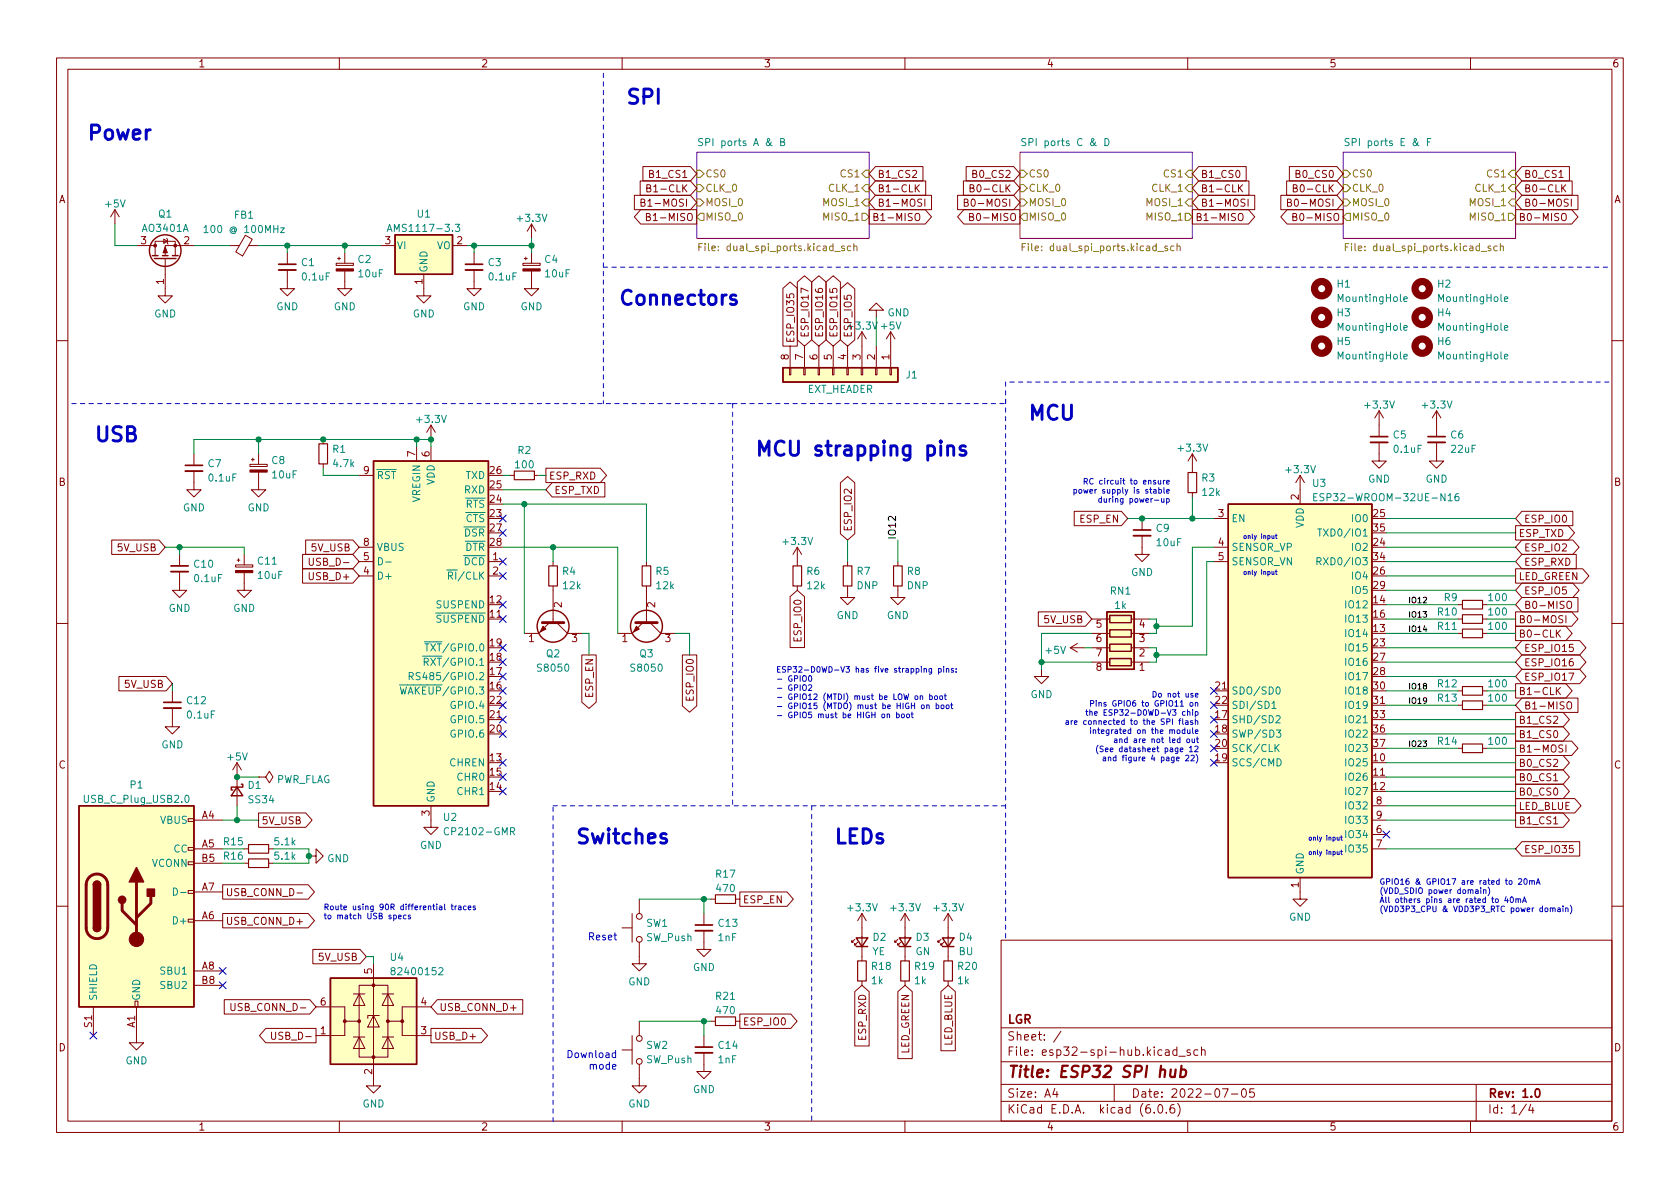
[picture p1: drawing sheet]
<svg xmlns="http://www.w3.org/2000/svg" width="297mm" height="210mm" viewBox="0 0 297 210" stroke-linecap="round" stroke-linejoin="round" font-family="sans-serif">
<defs><g id="words">
<g font-size="3.5" fill="#0000c2">
<text x="110.5" y="18.4">SPI</text>
<text x="15.2" y="24.8">Power</text>
<text x="109.2" y="54">Connectors</text>
<text x="181.6" y="74.3">MCU</text>
<text x="16.5" y="78.1">USB</text>
<text x="133.3" y="80.6">MCU strapping pins</text>
<text x="101.6" y="149.2">Switches</text>
<text x="147.3" y="149.2">LEDs</text>
</g>
<text font-size="2.8" fill="#840000" x="178" y="190.6">Title: ESP32 SPI hub</text>
<g font-size="2.1" fill="#840000">
<text x="178" y="184">Sheet: /</text>
<text x="178" y="181">LGR</text>
<text x="178" y="186.7">File: esp32-spi-hub.kicad_sch</text>
<text x="178" y="196.9">KiCad E.D.A. kicad (6.0.6)</text>
<text x="178" y="194.1">Size: A4</text>
<text x="200" y="194.1">Date: 2022-07-05</text>
<text x="263" y="194.1">Rev: 1.0</text>
<text x="263" y="196.9">Id: 1/4</text>
</g>
<g font-size="1.8" fill="#840000">
<text x="35" y="11.9">1</text>
<text x="85" y="11.9">2</text>
<text x="135" y="11.9">3</text>
<text x="185" y="11.9">4</text>
<text x="235" y="11.9">5</text>
<text x="285" y="11.9">6</text>
<text x="10.3" y="35.9">A</text>
<text x="115.1" y="31.5">B1_CS1</text>
<text x="115.3" y="34">B1-CLK</text>
<text x="155.1" y="31.5">B1_CS2</text>
<text x="155.1" y="34">B1-CLK</text>
<text x="172.2" y="31.5">B0_CS2</text>
<text x="172.4" y="34">B0-CLK</text>
<text x="212.2" y="34">B1-CLK</text>
<text x="212.2" y="31.5">B1_CS0</text>
<text x="229.4" y="31.5">B0_CS0</text>
<text x="229.6" y="34">B0-CLK</text>
<text x="269.4" y="34">B0-CLK</text>
<text x="269.4" y="31.5">B0_CS1</text>
<text x="285.3" y="35.9">A</text>
<text x="114.4" y="36.5">B1-MOSI</text>
<text x="115.3" y="39.1">B1-MISO</text>
<text x="154.1" y="39.1">B1-MISO</text>
<text x="155.1" y="36.5">B1-MOSI</text>
<text x="171.5" y="36.5">B0-MOSI</text>
<text x="172.5" y="39.1">B0-MISO</text>
<text x="211.3" y="39.1">B1-MISO</text>
<text x="212.2" y="36.5">B1-MOSI</text>
<text x="228.7" y="36.5">B0-MOSI</text>
<text x="229.6" y="39.1">B0-MISO</text>
<text x="268.4" y="39.1">B0-MISO</text>
<text x="269.4" y="36.5">B0-MOSI</text>
<text x="24.9" y="43.2">3</text>
<text x="32.5" y="43.2">2</text>
<text x="68.1" y="43.2">3</text>
<text x="80.8" y="43.2">2</text>
<text x="29" y="50.3" transform="rotate(-90 29 50.3)">1</text>
<text x="74.7" y="50.3" transform="rotate(-90 74.7 50.3)">1</text>
<text x="143" y="59.8" transform="rotate(-90 143 59.8)">ESP_IO17</text>
<text x="145.5" y="59.8" transform="rotate(-90 145.5 59.8)">ESP_IO16</text>
<text x="148" y="59.8" transform="rotate(-90 148 59.8)">ESP_IO15</text>
<text x="150.6" y="59.8" transform="rotate(-90 150.6 59.8)">ESP_IO5</text>
<text x="139.4" y="63.6" transform="rotate(-90 139.4 63.6)">8</text>
<text x="140.4" y="60.7" transform="rotate(-90 140.4 60.7)">ESP_IO35</text>
<text x="142" y="63.6" transform="rotate(-90 142 63.6)">7</text>
<text x="144.5" y="63.6" transform="rotate(-90 144.5 63.6)">6</text>
<text x="147.1" y="63.6" transform="rotate(-90 147.1 63.6)">5</text>
<text x="149.6" y="63.6" transform="rotate(-90 149.6 63.6)">4</text>
<text x="152.1" y="63.6" transform="rotate(-90 152.1 63.6)">3</text>
<text x="154.7" y="63.6" transform="rotate(-90 154.7 63.6)">2</text>
<text x="157.2" y="63.6" transform="rotate(-90 157.2 63.6)">1</text>
<text x="64.3" y="83.8">9</text>
<text x="73.4" y="80.8" transform="rotate(-90 73.4 80.8)">7</text>
<text x="75.9" y="80.8" transform="rotate(-90 75.9 80.8)">6</text>
<text x="86.6" y="83.8">26</text>
<text x="10.3" y="85.9">B</text>
<text x="86.6" y="88.9">24</text>
<text x="86.6" y="86.4">25</text>
<text x="97" y="84.8">ESP_RXD</text>
<text x="97.9" y="87.3">ESP_TXD</text>
<text x="229.6" y="88.4" transform="rotate(-90 229.6 88.4)">2</text>
<text x="285.3" y="85.9">B</text>
<text x="86.6" y="91.4">23</text>
<text x="86.6" y="94">27</text>
<text x="150.6" y="94.1" transform="rotate(-90 150.6 94.1)">ESP_IO2</text>
<text x="191" y="92.4">ESP_EN</text>
<text x="215.4" y="91.4">3</text>
<text x="242.9" y="91.4">25</text>
<text x="242.9" y="94">35</text>
<text x="268.4" y="95">ESP_TXD</text>
<text x="269.4" y="92.4">ESP_IO0</text>
<text x="20.9" y="97.5">5V_USB</text>
<text x="55.2" y="97.5">5V_USB</text>
<text x="55.5" y="100">USB_D-</text>
<text x="64.3" y="101.6">4</text>
<text x="64.3" y="99.1">5</text>
<text x="64.3" y="96.5">8</text>
<text x="86.6" y="96.5">28</text>
<text x="87.1" y="99.1">1</text>
<text x="87.1" y="101.6">2</text>
<text x="215.4" y="96.5">4</text>
<text x="215.4" y="99.1">5</text>
<text x="242.9" y="96.5">24</text>
<text x="242.9" y="101.6">26</text>
<text x="242.9" y="99.1">34</text>
<text x="269.4" y="100">ESP_RXD</text>
<text x="269.4" y="97.5">ESP_IO2</text>
<text x="55" y="102.6">USB_D+</text>
<text x="86.6" y="106.7">12</text>
<text x="99.3" y="107.4" transform="rotate(-90 99.3 107.4)">2</text>
<text x="115.8" y="107.4" transform="rotate(-90 115.8 107.4)">2</text>
<text x="242.9" y="106.7">14</text>
<text x="242.9" y="104.1">29</text>
<text x="268.4" y="102.6">LED_GREEN</text>
<text x="269.4" y="107.7">B0-MISO</text>
<text x="269.4" y="105.1">ESP_IO5</text>
<text x="86.6" y="109.2">11</text>
<text x="93.5" y="113.5">1</text>
<text x="101.1" y="113.5">3</text>
<text x="110" y="113.5">1</text>
<text x="117.6" y="113.5">3</text>
<text x="141.7" y="113.2" transform="rotate(-90 141.7 113.2)">ESP_IO0</text>
<text x="184.7" y="110.2">5V_USB</text>
<text x="193.8" y="111">5</text>
<text x="193.8" y="113.5">6</text>
<text x="201.4" y="113.5">3</text>
<text x="201.4" y="111">4</text>
<text x="242.9" y="111.8">13</text>
<text x="242.9" y="109.2">16</text>
<text x="268.4" y="112.7">B0-CLK</text>
<text x="268.4" y="110.2">B0-MOSI</text>
<text x="86.6" y="119.4">17</text>
<text x="86.6" y="116.8">18</text>
<text x="86.6" y="114.3">19</text>
<text x="193.8" y="116.1">7</text>
<text x="193.8" y="118.6">8</text>
<text x="201.4" y="118.6">1</text>
<text x="201.4" y="116.1">2</text>
<text x="242.9" y="114.3">23</text>
<text x="242.9" y="116.8">27</text>
<text x="242.9" y="119.4">28</text>
<text x="269.4" y="117.8">ESP_IO16</text>
<text x="269.4" y="115.3">ESP_IO15</text>
<text x="22.2" y="121.6">5V_USB</text>
<text x="86.6" y="121.9">16</text>
<text x="86.6" y="124.5">22</text>
<text x="104.9" y="123.3" transform="rotate(-90 104.9 123.3)">ESP_EN</text>
<text x="122.6" y="123.7" transform="rotate(-90 122.6 123.7)">ESP_IO0</text>
<text x="214.9" y="121.9">21</text>
<text x="214.9" y="124.5">22</text>
<text x="242.9" y="121.9">30</text>
<text x="242.9" y="124.5">31</text>
<text x="268.4" y="122.9">B1-CLK</text>
<text x="269.4" y="120.4">ESP_IO17</text>
<text x="269.4" y="125.4">B1-MISO</text>
<text x="86.6" y="129.5">20</text>
<text x="86.6" y="127">21</text>
<text x="214.9" y="127">17</text>
<text x="214.9" y="129.5">18</text>
<text x="242.9" y="127">33</text>
<text x="242.9" y="129.5">36</text>
<text x="268.4" y="130.5">B1_CS0</text>
<text x="268.4" y="128">B1_CS2</text>
<text x="10.3" y="135.9">C</text>
<text x="86.6" y="134.6">13</text>
<text x="86.6" y="137.2">15</text>
<text x="214.9" y="134.6">19</text>
<text x="214.9" y="132.1">20</text>
<text x="242.9" y="134.6">10</text>
<text x="242.9" y="137.2">11</text>
<text x="242.9" y="132.1">37</text>
<text x="268.4" y="133.1">B1-MOSI</text>
<text x="268.4" y="135.6">B0_CS2</text>
<text x="285.3" y="135.9">C</text>
<text x="86.6" y="139.7">14</text>
<text x="242.9" y="139.7">12</text>
<text x="243.3" y="142.2">8</text>
<text x="268.4" y="140.7">B0_CS0</text>
<text x="268.4" y="143.2">LED_BLUE</text>
<text x="268.4" y="138.1">B0_CS1</text>
<text x="35.7" y="144.8">A4</text>
<text x="35.7" y="149.9">A5</text>
<text x="46.2" y="145.8">5V_USB</text>
<text x="75.9" y="144.3" transform="rotate(-90 75.9 144.3)">3</text>
<text x="243.3" y="147.3">6</text>
<text x="243.3" y="149.9">7</text>
<text x="243.3" y="144.8">9</text>
<text x="268.4" y="145.8">B1_CS1</text>
<text x="35.7" y="152.4">B5</text>
<text x="269.4" y="150.8">ESP_IO35</text>
<text x="35.7" y="157.5">A7</text>
<text x="39.8" y="158.5">USB_CONN_D-</text>
<text x="131.3" y="159.7">ESP_EN</text>
<text x="229.6" y="157" transform="rotate(-90 229.6 157)">1</text>
<text x="35.7" y="162.6">A6</text>
<text x="39.8" y="163.5">USB_CONN_D+</text>
<text x="35.7" y="171.4">A8</text>
<text x="35.7" y="174">B8</text>
<text x="56.5" y="169.9">5V_USB</text>
<text x="65.8" y="172.2" transform="rotate(-90 65.8 172.2)">5</text>
<text x="41.7" y="178.8">USB_CONN_D-</text>
<text x="56.7" y="177.8">6</text>
<text x="74.4" y="177.8">4</text>
<text x="77.6" y="178.8">USB_CONN_D+</text>
<text x="10.3" y="185.9">D</text>
<text x="16.3" y="181.7" transform="rotate(-90 16.3 181.7)">S1</text>
<text x="23.9" y="181.7" transform="rotate(-90 23.9 181.7)">A1</text>
<text x="48.8" y="183.9">USB_D-</text>
<text x="56.7" y="182.9">1</text>
<text x="74.4" y="182.9">3</text>
<text x="76.7" y="183.9">USB_D+</text>
<text x="131.3" y="181.3">ESP_IO0</text>
<text x="153.1" y="183.9" transform="rotate(-90 153.1 183.9)">ESP_RXD</text>
<text x="168.4" y="185" transform="rotate(-90 168.4 185)">LED_BLUE</text>
<text x="285.3" y="185.9">D</text>
<text x="65.8" y="190" transform="rotate(-90 65.8 190)">2</text>
<text x="160.7" y="186.5" transform="rotate(-90 160.7 186.5)">LED_GREEN</text>
<text x="35" y="199.9">1</text>
<text x="85" y="199.9">2</text>
<text x="135" y="199.9">3</text>
<text x="185" y="199.9">4</text>
<text x="235" y="199.9">5</text>
<text x="285" y="199.9">6</text>
</g>
<g font-size="1.8" fill="#008484">
<text x="124.6" y="25.8">SPI ports A &amp; B</text>
<text x="181.8" y="25.8">SPI ports C &amp; D</text>
<text x="239" y="25.8">SPI ports E &amp; F</text>
<text x="18.7" y="36.7">+5V</text>
<text x="25.3" y="41">AO3401A</text>
<text x="28" y="38.5">Q1</text>
<text x="37" y="41.2">100 @ 100MHz</text>
<text x="41.5" y="38.7">FB1</text>
<text x="69.5" y="41">AMS1117-3.3</text>
<text x="73.8" y="38.5">U1</text>
<text x="91.6" y="39.2">+3.3V</text>
<text x="53.3" y="47">C1</text>
<text x="63.3" y="46.5">C2</text>
<text x="70.1" y="44.1">VI</text>
<text x="77.2" y="44.1">VO</text>
<text x="86.3" y="47">C3</text>
<text x="96.3" y="46.5">C4</text>
<text x="53.5" y="49.6">0.1uF</text>
<text x="63.5" y="49">10uF</text>
<text x="75.6" y="48.3" transform="rotate(-90 75.6 48.3)">GND</text>
<text x="86.5" y="49.6">0.1uF</text>
<text x="96.5" y="49">10uF</text>
<text x="236.4" y="50.8">H1</text>
<text x="236.8" y="53.4">MountingHole</text>
<text x="254.2" y="50.8">H2</text>
<text x="254.6" y="53.4">MountingHole</text>
<text x="27.2" y="56.1">GND</text>
<text x="48.8" y="54.9">GND</text>
<text x="59" y="54.9">GND</text>
<text x="73" y="56.1">GND</text>
<text x="81.9" y="54.9">GND</text>
<text x="92" y="54.9">GND</text>
<text x="150.1" y="58.3">+3.3V</text>
<text x="155.9" y="58.3">+5V</text>
<text x="156.9" y="55.9">GND</text>
<text x="236.4" y="55.9">H3</text>
<text x="236.8" y="58.5">MountingHole</text>
<text x="254.2" y="55.9">H4</text>
<text x="254.6" y="58.5">MountingHole</text>
<text x="236.4" y="61">H5</text>
<text x="236.8" y="63.5">MountingHole</text>
<text x="254.2" y="61">H6</text>
<text x="254.6" y="63.5">MountingHole</text>
<text x="142.6" y="69.5">EXT_HEADER</text>
<text x="160.2" y="66.9">J1</text>
<text x="73.9" y="74.8">+3.3V</text>
<text x="241.5" y="72.2">+3.3V</text>
<text x="246.4" y="77.5">C5</text>
<text x="251.7" y="72.2">+3.3V</text>
<text x="256.5" y="77.5">C6</text>
<text x="36.8" y="82.6">C7</text>
<text x="48.1" y="82.1">C8</text>
<text x="58.8" y="80.1">R1</text>
<text x="59" y="82.6">4.7k</text>
<text x="91.2" y="82.8">100</text>
<text x="91.6" y="80.3">R2</text>
<text x="208.5" y="79.9">+3.3V</text>
<text x="227.5" y="83.7">+3.3V</text>
<text x="246.6" y="80.1">0.1uF</text>
<text x="256.7" y="80.1">22uF</text>
<text x="37" y="85.1">0.1uF</text>
<text x="48.2" y="84.6">10uF</text>
<text x="66.5" y="84.7">~{RST}</text>
<text x="74.3" y="88.8" transform="rotate(-90 74.3 88.8)">VREGIN</text>
<text x="76.8" y="85.8" transform="rotate(-90 76.8 85.8)">VDD</text>
<text x="80.9" y="89.8">~{RTS}</text>
<text x="82.1" y="87.2">RXD</text>
<text x="82.3" y="84.7">TXD</text>
<text x="212.5" y="85.1">R3</text>
<text x="212.6" y="87.7">12k</text>
<text x="232.1" y="86.1">U3</text>
<text x="234" y="88.6">ESP32-WROOM-32UE-N16</text>
<text x="241.9" y="85.3">GND</text>
<text x="252" y="85.3">GND</text>
<text x="32.3" y="90.4">GND</text>
<text x="43.8" y="90.4">GND</text>
<text x="80.7" y="94.9">~{DSR}</text>
<text x="80.9" y="92.3">~{CTS}</text>
<text x="204.4" y="94">C9</text>
<text x="217.7" y="92.3">EN</text>
<text x="230.5" y="93.4" transform="rotate(-90 230.5 93.4)">VDD</text>
<text x="234.2" y="94.9">TXD0/IO1</text>
<text x="239.2" y="92.3">IO0</text>
<text x="34.4" y="100.4">C10</text>
<text x="45.6" y="99.8">C11</text>
<text x="66.5" y="97.4">VBUS</text>
<text x="80.6" y="99.9">~{DCD}</text>
<text x="80.8" y="97.4">~{DTR}</text>
<text x="99.5" y="101.6">R4</text>
<text x="116" y="101.6">R5</text>
<text x="138.6" y="96.4">+3.3V</text>
<text x="142.7" y="101.6">R6</text>
<text x="151.5" y="101.6">R7</text>
<text x="160.4" y="101.6">R8</text>
<text x="200" y="101.8">GND</text>
<text x="204.6" y="96.6">10uF</text>
<text x="217.7" y="97.4">SENSOR_VP</text>
<text x="217.7" y="99.9">SENSOR_VN</text>
<text x="234" y="99.9">RXD0/IO3</text>
<text x="239.2" y="97.4">IO2</text>
<text x="34.5" y="102.9">0.1uF</text>
<text x="45.7" y="102.4">10uF</text>
<text x="66.5" y="102.5">D+</text>
<text x="77.3" y="107.6">SUSPEND</text>
<text x="78.6" y="102.5">~{RI}/CLK</text>
<text x="99.6" y="104.2">12k</text>
<text x="116.1" y="104.2">12k</text>
<text x="142.8" y="104.2">12k</text>
<text x="151.5" y="104.2">DNP</text>
<text x="160.4" y="104.2">DNP</text>
<text x="196.4" y="105.1">RN1</text>
<text x="197.1" y="107.7">1k</text>
<text x="238.2" y="107.6">IO12</text>
<text x="239.2" y="102.5">IO4</text>
<text x="239.2" y="105">IO5</text>
<text x="255.4" y="106.3">R9</text>
<text x="263.3" y="106.3">100</text>
<text x="29.8" y="108.2">GND</text>
<text x="41.2" y="108.2">GND</text>
<text x="75.9" y="110.1">~{SUSPEND}</text>
<text x="147.9" y="109.5">GND</text>
<text x="156.8" y="109.5">GND</text>
<text x="238.2" y="112.6">IO14</text>
<text x="238.2" y="110.1">IO13</text>
<text x="254.3" y="111.4">R11</text>
<text x="254.3" y="108.8">R10</text>
<text x="263.3" y="111.4">100</text>
<text x="263.3" y="108.8">100</text>
<text x="74.5" y="117.7">~{RXT}/GPIO.1</text>
<text x="74.7" y="115.2">~{TXT}/GPIO.0</text>
<text x="95.2" y="118.8">S8050</text>
<text x="96.6" y="116.2">Q2</text>
<text x="111.7" y="118.8">S8050</text>
<text x="113.1" y="116.2">Q3</text>
<text x="185" y="115.6">+5V</text>
<text x="238.2" y="115.2">IO15</text>
<text x="238.2" y="117.7">IO16</text>
<text x="33.1" y="124.5">C12</text>
<text x="70.2" y="122.8">~{WAKEUP}/GPIO.3</text>
<text x="74.1" y="120.3">RS485/GPIO.2</text>
<text x="80" y="125.3">GPIO.4</text>
<text x="182.2" y="123.4">GND</text>
<text x="217.7" y="122.8">SDO/SD0</text>
<text x="217.7" y="125.3">SDI/SD1</text>
<text x="238.2" y="120.3">IO17</text>
<text x="238.2" y="122.8">IO18</text>
<text x="238.2" y="125.3">IO19</text>
<text x="254.3" y="124.1">R13</text>
<text x="254.3" y="121.5">R12</text>
<text x="263.3" y="124.1">100</text>
<text x="263.3" y="121.5">100</text>
<text x="33.2" y="127.1">0.1uF</text>
<text x="80" y="130.4">GPIO.6</text>
<text x="80" y="127.9">GPIO.5</text>
<text x="217.7" y="127.9">SHD/SD2</text>
<text x="217.7" y="130.4">SWP/SD3</text>
<text x="238.2" y="127.9">IO21</text>
<text x="238.2" y="130.4">IO22</text>
<text x="254.3" y="131.7">R14</text>
<text x="263.3" y="131.7">100</text>
<text x="28.5" y="132.3">GND</text>
<text x="40.3" y="134.5">+5V</text>
<text x="79.6" y="135.5">CHREN</text>
<text x="217.7" y="135.5">SCS/CMD</text>
<text x="217.7" y="133">SCK/CLK</text>
<text x="238.2" y="135.5">IO25</text>
<text x="238.2" y="133">IO23</text>
<text x="15.1" y="142">USB_C_Plug_USB2.0</text>
<text x="23" y="139.4">P1</text>
<text x="43.9" y="139.5">D1</text>
<text x="44" y="142">SS34</text>
<text x="48.7" y="138.5">PWR_FLAG</text>
<text x="76.8" y="142" transform="rotate(-90 76.8 142)">GND</text>
<text x="81" y="140.6">CHR1</text>
<text x="81" y="138">CHR0</text>
<text x="238.2" y="138">IO26</text>
<text x="238.2" y="140.6">IO27</text>
<text x="238.2" y="143.1">IO32</text>
<text x="28.4" y="145.7">VBUS</text>
<text x="39.6" y="149.5">R15</text>
<text x="48.6" y="149.5">5.1k</text>
<text x="78.4" y="145.2">U2</text>
<text x="79.2" y="147.7">CP2102-GMR</text>
<text x="238.2" y="148.2">IO34</text>
<text x="238.2" y="145.7">IO33</text>
<text x="26.9" y="153.3">VCONN</text>
<text x="30.7" y="150.7">CC</text>
<text x="39.6" y="152">R16</text>
<text x="48.6" y="152">5.1k</text>
<text x="57.8" y="152.4">GND</text>
<text x="74.2" y="150.1">GND</text>
<text x="126.6" y="155.2">R17</text>
<text x="230.5" y="154.7" transform="rotate(-90 230.5 154.7)">GND</text>
<text x="238.2" y="150.7">IO35</text>
<text x="126.8" y="157.7">470</text>
<text x="150.1" y="161.1">+3.3V</text>
<text x="157.7" y="161.1">+3.3V</text>
<text x="165.3" y="161.1">+3.3V</text>
<text x="31" y="163.4">D+</text>
<text x="114.3" y="163.9">SW1</text>
<text x="114.3" y="166.4">SW_Push</text>
<text x="127" y="166.4">1nF</text>
<text x="127.1" y="163.9">C13</text>
<text x="154.4" y="166.4">D2</text>
<text x="162" y="166.4">D3</text>
<text x="169.6" y="166.4">D4</text>
<text x="227.9" y="162.8">GND</text>
<text x="28.6" y="172.3">SBU1</text>
<text x="69" y="169.9">U4</text>
<text x="69.8" y="172.4">82400152</text>
<text x="122.5" y="171.7">GND</text>
<text x="154.2" y="168.9">YE</text>
<text x="154.2" y="171.5">R18</text>
<text x="161.8" y="171.5">R19</text>
<text x="161.9" y="168.9">GN</text>
<text x="169.4" y="171.5">R20</text>
<text x="169.5" y="168.9">BU</text>
<text x="17.1" y="177" transform="rotate(-90 17.1 177)">SHIELD</text>
<text x="24.8" y="177" transform="rotate(-90 24.8 177)">GND</text>
<text x="28.6" y="174.9">SBU2</text>
<text x="111.1" y="174.2">GND</text>
<text x="126.6" y="176.8">R21</text>
<text x="126.8" y="179.3">470</text>
<text x="154.1" y="174">1k</text>
<text x="161.7" y="174">1k</text>
<text x="169.4" y="174">1k</text>
<text x="114.3" y="185.5">SW2</text>
<text x="127.1" y="185.5">C14</text>
<text x="22.2" y="188.2">GND</text>
<text x="114.3" y="188">SW_Push</text>
<text x="127" y="188">1nF</text>
<text x="64.1" y="195.8">GND</text>
<text x="111.1" y="195.8">GND</text>
<text x="122.5" y="193.3">GND</text>
</g>
<g font-size="1.8" fill="#848400">
<text x="124.7" y="31.4">CS0</text>
<text x="124.7" y="33.9">CLK_0</text>
<text x="146.6" y="33.9">CLK_1</text>
<text x="148.8" y="31.4">CS1</text>
<text x="181.8" y="31.4">CS0</text>
<text x="181.8" y="33.9">CLK_0</text>
<text x="203.8" y="33.9">CLK_1</text>
<text x="205.9" y="31.4">CS1</text>
<text x="239" y="31.4">CS0</text>
<text x="239" y="33.9">CLK_0</text>
<text x="260.9" y="33.9">CLK_1</text>
<text x="263.1" y="31.4">CS1</text>
<text x="124.7" y="39">MISO_0</text>
<text x="124.7" y="36.4">MOSI_0</text>
<text x="145.7" y="36.4">MOSI_1</text>
<text x="145.7" y="39">MISO_1</text>
<text x="181.8" y="39">MISO_0</text>
<text x="181.8" y="36.4">MOSI_0</text>
<text x="202.9" y="36.4">MOSI_1</text>
<text x="202.9" y="39">MISO_1</text>
<text x="239" y="39">MISO_0</text>
<text x="239" y="36.4">MOSI_0</text>
<text x="260" y="36.4">MOSI_1</text>
<text x="260" y="39">MISO_1</text>
<text x="124.7" y="44.4">File: dual_spi_ports.kicad_sch</text>
<text x="181.8" y="44.4">File: dual_spi_ports.kicad_sch</text>
<text x="239" y="44.4">File: dual_spi_ports.kicad_sch</text>
</g>
<text font-size="1.8" x="158.4" y="95.5" transform="rotate(-90 158.4 95.5)">IO12</text>
<g font-size="1.8" fill="#0000c2">
<text x="104.4" y="166.3">Reset</text>
<text x="100.8" y="187.1">Download</text>
<text x="104.5" y="189.1">mode</text>
</g>
<g font-size="1.4" fill="#0000c2">
<text x="192.1" y="87.3">power supply is stable</text>
<text x="193.8" y="85.7">RC circuit to ensure</text>
<text x="196" y="88.9">during power-up</text>
<text x="137.2" y="118.9">ESP32-D0WD-V3 has five strapping pins:</text>
<text x="137.2" y="120.5">- GPIO0</text>
<text x="137.2" y="122.1">- GPIO2</text>
<text x="137.2" y="123.8">- GPIO12 (MTDI) must be LOW on boot</text>
<text x="137.2" y="125.4">- GPIO15 (MTDO) must be HIGH on boot</text>
<text x="195.3" y="124.9">Pins GPIO6 to GPIO11 on</text>
<text x="204.9" y="123.3">Do not use</text>
<text x="137.2" y="127">- GPIO5 must be HIGH on boot</text>
<text x="192.2" y="128.2">are connected to the SPI flash</text>
<text x="195.3" y="126.5">the ESP32-D0WD-V3 chip</text>
<text x="195.5" y="129.8">integrated on the module</text>
<text x="199.6" y="131.4">and are not led out</text>
<text x="196.7" y="133">(See datasheet page 12</text>
<text x="198.2" y="134.6">and figure 4 page 22)</text>
<text x="57.1" y="160.9">Route using 90R differential traces</text>
<text x="243.8" y="156.4">GPIO16 &amp; GPIO17 are rated to 20mA</text>
<text x="243.8" y="158">(VDD_SDIO power domain)</text>
<text x="243.8" y="159.7">All others pins are rated to 40mA</text>
<text x="243.8" y="161.3">(VDD3P3_CPU &amp; VDD3P3_RTC power domain)</text>
<text x="57.1" y="162.5">to match USB specs</text>
</g>
<g font-size="1.4">
<text x="248.9" y="106.7">IO12</text>
<text x="248.9" y="109.2">IO13</text>
<text x="248.9" y="111.7">IO14</text>
<text x="248.9" y="121.9">IO18</text>
<text x="248.9" y="124.4">IO19</text>
<text x="248.9" y="132.1">IO23</text>
</g>
<g font-size="1.1" fill="#0000c2">
<text x="219.7" y="95.3">only input</text>
<text x="219.7" y="101.6">only input</text>
<text x="232.2" y="148.6">only input</text>
<text x="232.2" y="151.2">only input</text>
</g>
</g></defs>
<g fill="none" stroke="#840000" stroke-width=".18">
<path d="M10 10.2h277v190.1h-277zM12 12.2h273v186.1h-273zM60 10.2v2M110 10.2v2M160 10.2v2M210 10.2v2M260 10.2v2M20.3 37.1l-.7 1.2M20.3 37.1v2.5M20.3 37.1l.8 1.2M94 39.6l-.8 1.3M94 39.6v2.6"/>
<path d="M94 39.6l.7 1.3M112.2 34.5h9.9l1.1 1.3-1.1 1.3h-9.9zM113.2 32h8.9l1.1 1.3-1.1 1.2h-8.9zM113.3 37.1h9.9v2.5h-9.9l-1.1-1.3zM113.3 35.8l.6-.1 .1-.1-.1-.3-.6-.1v1.3h.5l.2-.1 .1-.3-.3-.3M113.7 29.5h8.4l1.1 1.2-1.1 1.3h-8.4zM114.3 38.3h.5l.2-.2-.1-.2-.6-.2v1.3h.5l.2-.1v-.3l-.3-.3M114.4 33.3l.5-.1 .1-.2v-.2l-.6-.1v1.2h.5l.1-.1 .1-.3-.3-.2M153.7 37.1h9.9l1.1 1.2-1.1 1.3h-9.9zM154.8 29.5h8.4v2.5h-8.4l-1.1-1.3zM154.8 32h8.9v2.5h-8.9l-1.1-1.2zM154.8 34.5h9.9v2.6h-9.9l-1.1-1.3z"/>
<path d="M161.8 37.9l.3-.2a.43 .43 0 0 1 .5 .5v.4a.42 .42 0 0 1-.4 .4 .42 .42 0 0 1-.4-.4zM162 33.2l.6 .7M162.6 32.7l-.8 .7M163 35.3l-.5-.1-.2 .1v.4l.6 .2 .1 .3-.3 .3-.4-.1M163.5 35.2v1.3M169.3 34.5h9.9l1.1 1.3-1.1 1.3h-9.9zM170.3 32h8.9l1.1 1.3-1.1 1.2h-8.9zM170.4 37.1h9.9v2.5h-9.9l-1.1-1.3zM170.5 35.8l.5-.1 .2-.1-.1-.3-.6-.1v1.3h.5l.2-.1v-.3l-.3-.3M170.8 29.5h8.4l1.1 1.2-1.1 1.3h-8.4zM171.4 38.3h.6l.1-.2-.1-.2-.6-.2v1.3h.5l.2-.1 .1-.3-.3-.3M171.5 33.3l.6-.1 .1-.2-.1-.2-.6-.1v1.2h.5l.2-.1v-.3l-.3-.2"/>
<path d="M210.8 37.1h9.9l1.1 1.2-1.1 1.3h-9.9zM211.9 32h8.9v2.5h-8.9l-1.1-1.2zM211.9 34.5h9.9v2.6h-9.9l-1.1-1.3zM211.9 29.5h8.4v2.5h-8.4l-1.1-1.3zM219 37.9l.2-.2a.43 .43 0 0 1 .6 .5v.4a.42 .42 0 0 1-.4 .4 .42 .42 0 0 1-.5-.4zM219.2 33.2l.5 .7M219.7 32.7l-.7 .7M220.1 35.3l-.5-.1-.1 .1v.4l.5 .2 .1 .3-.2 .3-.5-.1M220.7 35.2v1.3M226.5 34.5h9.9l1.1 1.3-1.1 1.3h-9.9zM227.5 32h8.9l1.1 1.3-1.1 1.2h-8.9zM227.6 37.1h9.9v2.5h-9.9l-1.1-1.3z"/>
<path d="M227.6 35.8l.6-.1 .1-.1-.1-.3-.6-.1v1.3h.5l.2-.1 .1-.3-.3-.3M228 29.5h8.4l1.1 1.2-1.1 1.3h-8.4zM228.6 38.3h.5l.2-.2-.1-.2-.6-.2v1.3h.5l.2-.1v-.3l-.3-.3M228.7 33.3l.5-.1 .1-.2v-.2l-.6-.1v1.2h.5l.1-.1 .1-.3-.3-.2M268 37.1h9.9l1.1 1.2-1.1 1.3h-9.9zM269.1 32h8.9v2.5h-8.9l-1.1-1.2zM269.1 29.5h8.4v2.5h-8.4l-1.1-1.3zM269.1 34.5h9.9v2.6h-9.9l-1.1-1.3zM275.6 31.4h.8M276.3 37.8l.1-.1a.43 .43 0 0 1 .5 .5v.4a.42 .42 0 0 1-.4 .4 .42 .42 0 0 1-.4-.4v-.4zM276.3 33.2l.6 .7M276.9 32.7l-.8 .7"/>
<path d="M277.3 35.3l-.5-.1-.2 .1v.4l.6 .2 .1 .3-.3 .3-.4-.1M277.8 35.2v1.3M24.1 43.4h3.3M27.4 45.2v-2.5h3.6v2.5M29 42.3l.6 .4-.6 .3zM29.2 45.7v6.6h1.3l-1.3 1.3-1.3-1.3h1.3M29.5 42.2l.1 .1v.7l.1 .2M34.3 43.4h-5.1v1.8M40.6 43.4h1.7M43.4 41.6l1.2 .7-1.7 3-1.2-.8zM44 43.4h1.7M50.8 47.7v3.3h1.3l-1.3 1.3-1.3-1.3h1.3"/>
<path d="M50.8 44.7v2M59.4 46.6h3.1v.3h-3.1zM59.7 45.7h.5M59.9 45.5v.5M61 47.9v3.1h1.2l-1.2 1.3-1.3-1.3h1.3M61 44.7v1.9M67.3 43.4h2.5M74.9 48.5v3.8h1.3l-1.3 1.3-1.2-1.3h1.2M80 43.4h2.5M83.8 47.7v3.3h1.3l-1.3 1.3-1.3-1.3h1.3M83.8 44.7v2M92.5 46.6h3v.3h-3z"/>
<path d="M92.7 45.7h.5M93 45.5v.5M94 47.9v3.1h1.2l-1.2 1.3-1.3-1.3h1.3M94 44.7v1.9M138.4 51l1.3-1.1 1.3 1.1v10.2h-2.6zM141 49.9l1.2-1.1 1.3 1.1v10.2l-1.3 1.1-1.2-1.1zM143.5 49.9l1.3-1.1 1.3 1.1v10.2l-1.3 1.1-1.3-1.1zM146 49.9l1.3-1.1 1.3 1.1v10.2l-1.3 1.1-1.3-1.1zM148.6 51.1l1.3-1.1 1.2 1.1v9l-1.2 1.1-1.3-1.1zM152.4 58.7v6.3M152.4 58.7l-.8 1.2M152.4 58.7l.8 1.2"/>
<path d="M154.9 54.9h1.3l-1.3-1.3-1.2 1.3h1.2v1.2M157.5 58.7v6.3M157.5 58.7l-.8 1.2M157.5 58.7l.7 1.2M10 60.2h2M57.1 77.7v.8M73.7 79v2.5M76.2 75.2v2.5M76.2 79v2.5M76.2 75.2l-.8 1.2M76.2 75.2l.8 1.2M139.6 65h.2v1.3h-.2z"/>
<path d="M139.7 61.2v3.8M142.1 65h.3v1.3h-.3zM142.2 61.2v3.8M144.7 65h.2v1.3h-.2zM144.8 61.2v3.8M147.2 65h.2v1.3h-.2zM147.3 61.2v3.8M149.7 65h.3v1.3h-.3zM149.9 61.2v3.8M152.3 65h.2v1.3h-.2zM154.8 65h.3v1.3h-.3zM154.9 61.2v3.8"/>
<path d="M157.4 65h.2v1.3h-.2zM243.8 78.2v3.3h1.3l-1.3 1.3-1.2-1.3h1.2M243.8 72.6v4.6M243.8 72.6l-.7 1.3M243.8 72.6l.8 1.3M254 78.2v3.3h1.3l-1.3 1.3-1.3-1.3h1.3M254 72.6l-.8 1.3M254 72.6v4.6M254 72.6l.8 1.3M285 60.2h2M19.8 95.5h8.3l1.1 1.3-1.1 1.2h-8.3zM31.7 98v2.1"/>
<path d="M34.3 83.3v3.3h1.3l-1.3 1.3-1.3-1.3h1.3M34.3 80.3v2M41.7 99.9h3v.4h-3zM41.9 99.1h.5M42.2 98.8v.5M43.2 98v1.9M44.2 82.1h3v.4h-3zM44.4 81.3h.6M44.7 81v.5M45.7 83.5v3.1h1.3l-1.3 1.3-1.3-1.3h1.3M45.7 80.3v1.8M53.5 98h8.9l1.1 1.3-1.1 1.3h-8.9z"/>
<path d="M54 95.5h8.4l1.1 1.3-1.1 1.2h-8.4zM54.7 98.7v1l.2 .3h.3l.2-.3v-1M57.1 82v.8M63.5 96.8h2.5M63.5 99.3h2.5M63.5 84.1h2.5M86.4 99.3h2.5M90.2 84.1h.7M94.5 84.1h.7M96.5 82.8h9.6l1.1 1.3-1.1 1.2h-9.6zM97.6 85.3h9.3v2.6h-9.3l-1.1-1.3zM97.8 99.3v.8"/>
<path d="M114.3 99.3v.8M141 96.8l-.8 1.2M141 96.8v3.3M141 96.8l.7 1.2M148.6 85.4l1.3-1.1 1.2 1.1v9l-1.2 1.1-1.3-1.1zM149.9 99.3v.8M158.7 99.3v.8M189.9 90.4h8.4l1.1 1.3-1.1 1.3h-8.4zM201.9 94.7v3.3h1.3l-1.3 1.3-1.2-1.3h1.2M201.9 91.7v2M210.8 80.3l-.7 1.2M210.8 80.3v3.3"/>
<path d="M210.8 87.1v.8M210.8 80.3l.8 1.2M214.6 91.7h2.6M214.6 96.8h2.6M214.6 99.3h2.6M229.9 84.1l-.8 1.2M229.9 84.1v5M229.9 84.1l.7 1.2M268 93h9.3l1.1 1.2-1.1 1.3h-9.3zM269.1 90.4h9v2.6h-9l-1.1-1.3zM269.1 98h9.6v2.6h-9.6l-1.1-1.3zM269.1 95.5h9l1.1 1.3-1.1 1.2h-9l-1.1-1.2z"/>
<path d="M10 110.2h2M21 119.6h8.4l1.1 1.3-1.1 1.3h-8.4zM31.7 101.1v3.3h1.3l-1.3 1.3-1.2-1.3h1.2M43.2 101.3v3.1h1.2l-1.2 1.3-1.3-1.3h1.3M53.5 100.6h8.9l1.1 1.2-1.1 1.3h-8.9zM63.5 101.8h2.5M86.4 109.5h2.5M86.4 101.8h2.5M97.2 110.1l-2 1.9h-2.5M97.8 103.6v6.5M98.4 110.1l1.9 1.9h2.6M102.9 115.8h2.5v8.4l-1.3 1.1-1.2-1.1z"/>
<path d="M113.7 110.1l-1.9 1.9h-2.6M114.3 103.6v6.5M114.9 110.1l1.9 1.9h2.6M120.6 115.8h2.6v9l-1.3 1.1-1.3-1.1zM139.7 105.5l1.3-1.1 1.2 1.1v9h-2.5zM141 103.6v.8M149.9 103.6v2.1h1.2l-1.2 1.2-1.3-1.2h1.3M158.7 103.6v2.1h1.3l-1.3 1.2-1.2-1.2h1.2M183.6 108.2h8.3l1.1 1.3-1.1 1.2h-8.3zM184.1 118.4v1.2h1.3l-1.3 1.3-1.2-1.3h1.2M189.2 114.5l1.3 .8M189.2 114.5h2.6"/>
<path d="M190.5 113.8l-1.3 .7M193 112h3.2M193 109.5h3.2M193 114.5h3.2M193 117.1h3.2M200 112h3.2M200 109.5h3.2M200 114.5h3.2M200 117.1h3.2M257.8 112h.8M257.8 106.9h.8M257.8 109.5h.8"/>
<path d="M262.1 112h.8M262.1 106.9h.8M262.1 109.5h.8M268 110.7h8.9l1.1 1.3-1.1 1.3h-8.9zM268 108.2h9.9l1.1 1.3-1.1 1.2h-9.9zM268 100.6h11.8l1.1 1.2-1.1 1.3h-11.8zM269.1 115.8h10.2l1.1 1.3-1.1 1.3h-10.2l-1.1-1.3zM269.1 113.3h10.2l1.1 1.2-1.1 1.3h-10.2l-1.1-1.3zM269.1 118.4h10.2l1.1 1.2-1.1 1.3h-10.2l-1.1-1.3zM269.1 105.7h9.9v2.5h-9.9l-1.1-1.3zM269.1 103.1h9l1.1 1.3-1.1 1.3h-9l-1.1-1.3zM275.4 111.9l.5 .8"/>
<path d="M275.9 111.4l-.7 .7M276.3 108.9h-.5l-.2 .2 .1 .3 .6 .2v.4l-.2 .1h-.5M276.9 108.9v1.2M277.2 106.4l.1-.1a.43 .43 0 0 1 .6 .4v.5a.42 .42 0 0 1-.4 .4 .42 .42 0 0 1-.5-.4v-.5zM285 110.2h2M30.5 125.2v3.3h1.2l-1.2 1.3-1.3-1.3h1.3M30.5 122.2v2M41.9 134.9v7.6M41.9 134.9l-.8 1.2M41.9 134.9l.8 1.2M45.7 137.4h1.3l.6-1 .7 1-.7 1-.6-1M45.7 137.4h.1"/>
<path d="M86.4 127.2h2.5M214.6 122.2h2.6M242.6 137.4h2.5M242.6 124.7h2.5M257.8 122.2h.8M257.8 124.7h.8M257.8 132.3h.8M262.1 122.2h.8M262.1 124.7h.8M262.1 132.3h.8M268 120.9h8.9l1.1 1.3-1.1 1.2h-8.9zM268 138.7h8.4l1.1 1.2-1.1 1.3h-8.4z"/>
<path d="M268 128.5h8.4l1.1 1.3-1.1 1.3h-8.4zM268 131.1h9.9l1.1 1.2-1.1 1.3h-9.9zM268 133.6h8.4l1.1 1.3-1.1 1.2h-8.4zM268 126h8.4l1.1 1.2-1.1 1.3h-8.4zM268 136.1h8.4l1.1 1.3-1.1 1.3h-8.4zM269.1 123.4h9.9v2.6h-9.9l-1.1-1.3zM274.7 138.1h.7M275.4 122.1l.5 .7M275.9 121.6l-.7 .7M276.3 131.8l-.5-.1-.2 .3 .1 .3 .6 .2v.4l-.2 .1-.5-.1M276.9 131.7v1.3M277.2 124.2l.1-.1a.43 .43 0 0 1 .6 .4v.5a.42 .42 0 0 1-.4 .4 .42 .42 0 0 1-.5-.4v-.5z"/>
<path d="M33.3 157.5h1v.5h-1zM33.3 152.4h1v.5h-1zM33.3 149.9h1v.5h-1zM33.3 144.8h1v.5h-1zM34.3 150.1h5.1M34.3 145h5.1M34.3 157.7h5.1M34.3 152.6h5.1M39.4 156.5h15.1l1.1 1.2-1.1 1.3h-15.1zM43.2 150.1h.7M43.2 152.6h.7M45.7 143.8h8.4l1.1 1.2-1.1 1.3h-8.4z"/>
<path d="M47.5 150.1h.8M47.5 152.6h.8M52.5 157.9h1M54.6 151.4h1.3v-1.3l1.2 1.3-1.2 1.2v-1.2M76.2 142.5v3.8h1.3l-1.3 1.3-1.3-1.3h1.3M113 159v2.5M125.7 159h.8M130 159h.8M130.8 157.7h8.4l1.1 1.3-1.1 1.3h-8.4zM229.9 155.2v3.8h1.2l-1.2 1.3-1.3-1.3h1.3M242.6 150.1h2.5M242.6 145h2.5"/>
<path d="M242.6 147.6h2.5M242.6 142.5h2.5M268 141.2h10.4l1.1 1.3-1.1 1.3h-10.4zM268 143.8h8.4l1.1 1.2-1.1 1.3h-8.4zM269.1 148.8h10.2v2.6h-10.2l-1.1-1.3zM274.7 145.7h.7M10 160.2h2M16.5 178v5.1M23.9 177h.5v1h-.5zM24.1 178v6.4h1.3l-1.3 1.3-1.2-1.3h1.2M33.3 162.6h1v.5h-1zM34.3 162.8h5.1"/>
<path d="M34.3 171.7h5.1M34.3 174.2h5.1M39.4 161.5h15.1l1.1 1.3-1.1 1.3h-15.1zM39.6 176.8h15.2l1.1 1.2-1.1 1.3h-15.2zM40.8 177.4v1.1l.3 .2h.2l.3-.2v-1.1M55.3 167.9h8.4l1.1 1.3-1.1 1.2h-8.4zM55.9 178h5.1v2.6h2.5M62.5 175.8h2M63.5 174.2h5.1v12.7h-5.1zM63.5 175.8l1 2h-2zM66 170.4v21.6h1.3l-1.3 1.3-1.2-1.3h1.2M66 179.6l1.1 2h-2.1z"/>
<path d="M67.1 179.6h-2.1v.5M67.6 175.8h2M68.6 175.8l1 2h-2zM76.2 178h-5.1v2.6h-2.5M77.3 176.8h15.1v2.5h-15.1l-1.1-1.3zM110 164.1h1.8M111.8 161.5v5.1M113 166.6v3.8h1.3l-1.3 1.3-1.2-1.3h1.2M124.5 164.6v3.3h1.2l-1.2 1.3-1.3-1.3h1.3M124.5 161.5v2.1M130.8 179.3h9l1.1 1.3-1.1 1.3h-9zM151.1 175.3l1.3-1.1 1.3 1.1v9.7h-2.6z"/>
<path d="M151.1 166.1l-.5 .5v-.2v.2h.3M151.6 166.6l-.5 .5v-.2v.2h.3M152.4 161.5v8.4M152.4 173.5v.7M152.4 161.5l-.8 1.3M152.4 161.5l.8 1.3M158.7 175.3l1.3-1.1 1.3 1.1v11.9h-2.6zM158.7 166.1l-.5 .5v-.2v.2h.3M159.3 166.6l-.6 .5v-.2v.2h.3M160 161.5v8.4M160 173.5v.7M160 161.5l-.7 1.3"/>
<path d="M160 161.5l.8 1.3M166.4 175.3l1.2-1.1 1.3 1.1v10.5h-2.5zM166.4 166.1l-.5 .5v-.2v.2h.2M166.9 166.6l-.5 .5v-.2v.2h.2M167.6 161.5l-.7 1.3M167.6 161.5v8.4M167.6 173.5v.7M167.6 161.5l.8 1.3M177 166.3h108v32h-108zM285 160.2h2M47 181.9h8.9v2.5h-8.9l-1.1-1.3zM48 182.5v1.1l.3 .2h.2l.2-.2v-1.1"/>
<path d="M60 198.3v2M61 180.6v2.5h-5.1M62.5 183.4h2M63.5 183.4l1 2h-2zM67.6 183.4h2M68.6 183.4l1 2h-2zM71.1 180.6v2.5h5.1M76.2 181.9h8.9l1.1 1.2-1.1 1.3h-8.9zM110 185.7h1.8M110 198.3v2M111.8 183.1v5.1M113 188.2v3.8h1.3l-1.3 1.3-1.2-1.3h1.2"/>
<path d="M113 180.6v2.5M124.5 186.2v3.3h1.2l-1.2 1.2-1.3-1.2h1.3M124.5 183.1v2.1M125.7 180.6h.8M130 180.6h.8M160 198.3v2M177 194.8h108M177 191.8h108M177 187.8h108M177 181.8h108M186.5 192.5l-.4 1h1M186.9 193v1"/>
<path d="M187.6 182.4l-1.3 1.9M197 191.8v3M204.1 196.7v.1M204.9 195.4l.2-.1a.81 .81 0 0 1 .6 .7 .81 .81 0 0 1-.3 .8h-.2a.81 .81 0 0 1-.6-.6 .81 .81 0 0 1 .3-.8zM206.1 185.7h.5l.1 .9M206.2 196.7v.1M206.7 186l-.5 .1a.29 .29 0 0 0-.2 .2 .29 .29 0 0 0 .2 .3h.5M207.6 195.3a.59 .59 0 0 0-.7 .7v.5l.1 .3h.4l.2-.1 .1-.5-.1-.2-.5-.1-.2 .3M208.1 185.7l-.5-.1-.2 .3v.4l.1 .3h.6M208.1 185.1v1.5M208.2 195.1a1.72 1.72 0 0 1 0 2.3M208.4 186.8h1.2"/>
<path d="M210 198.3v2M210.4 185.7l-.3-.1-.2 .2v.3l.5 .1v.4h-.5M211.8 185.7l-.4-.1-.3 .3v.4l.1 .3h.6M212.4 185.8l.2-.2 .4 .1 .1 .9M212.4 185.1v1.5M216.1 192.5h1l-.6 1.5M217.7 193.5h1.2M219.7 192.6l.2-.1a.81 .81 0 0 1 .5 .7 .81 .81 0 0 1-.3 .8h-.1a.81 .81 0 0 1-.6-.6 .81 .81 0 0 1 .3-.8zM221.7 192.5h-.7l-.1 .7 .2-.1 .5 .1 .2 .2-.1 .5-.2 .1-.6-.1M260 198.3v2M261 191.8v6.5M269.9 195.3l-1.3 1.9"/>
<path d="M270.6 195.3l-.3 1h.9M271 195.8v1"/>
<circle cx="113" cy="162" r=".51"/>
<circle cx="113" cy="166.1" r=".51"/>
<circle cx="113" cy="187.7" r=".51"/>
<circle cx="113" cy="183.6" r=".51"/>
</g>
<path d="M49.3 46.7h3M82.3 46.7h3M242.3 77.2h3.1M252.5 77.2h3M32.8 82.3h3M200.4 93.7h3.1M30.2 100.1h3.1M29 124.2h3M122.9 163.6h3.1M122.9 185.2h3.1M271.6 192.6l.2-.1a.82 .82 0 0 1 .6 .7 .82 .82 0 0 1-.3 .8h-.2a.81 .81 0 0 1-.6-.6 .81 .81 0 0 1 .3-.8z" fill="none" stroke="#840000" stroke-width=".3"/>
<path d="M207 189.1v1.3a.57 .57 0 0 0 .7-.1M207.9 189.1l-.2 1.4M208.8 189.2l.2-.1 .6 .1 .1 .3v.6a.66 .66 0 0 1-1 .3M208.9 188.5l-.2 2" fill="none" stroke="#840000" stroke-width=".4"/>
<g fill="#fff" stroke="#fff" stroke-width=".18">
<path d="M180.3 26.9h30.5v15.3h-30.5z"/>
<path d="M237.5 26.9h30.5v15.3h-30.5z"/>
<path d="M123.2 26.9h30.5v15.3h-30.5z"/>
</g>
<path d="M123.2 26.9h30.5v15.3h-30.5zM180.3 26.9h30.5v15.3h-30.5zM237.5 26.9h30.5v15.3h-30.5z" fill="none" stroke="#840084" stroke-width=".18"/>
<g fill="none" stroke="#848400" stroke-width=".18">
<path d="M123.2 30.1h.6l.7 .6-.7 .7h-.6zM123.2 35.2h.6l.7 .6-.7 .6h-.6zM123.2 32.6h.6l.7 .7-.7 .6h-.6zM123.8 37.7h.7v1.3h-.7l-.6-.7zM152.4 37.7h.6l.7 .6-.7 .7h-.6zM153 30.1h.7v1.3h-.7l-.6-.7zM153 35.2h.7v1.2h-.7l-.6-.6zM153 32.6h.7v1.3h-.7l-.6-.6zM180.3 30.1h.7l.6 .6-.6 .7h-.7zM180.3 35.2h.7l.6 .6-.6 .6h-.7zM180.3 32.6h.7l.6 .7-.6 .6h-.7zM181 37.7h.6v1.3h-.6l-.7-.7z"/>
<path d="M209.5 30.7l.7-.6h.6v1.3h-.6zM209.5 35.8l.7-.6h.6v1.2h-.6zM209.5 37.7h.7l.6 .6-.6 .7h-.7zM209.5 33.3l.7-.7h.6v1.3h-.6zM237.5 30.1h.6l.7 .6-.7 .7h-.6zM237.5 35.2h.6l.7 .6-.7 .6h-.6zM237.5 32.6h.6l.7 .7-.7 .6h-.6zM238.1 37.7h.7v1.3h-.7l-.6-.7zM266.7 37.7h.6l.7 .6-.7 .7h-.6zM267.3 30.1h.7v1.3h-.7l-.6-.7zM267.3 35.2h.7v1.2h-.7l-.6-.6zM267.3 32.6h.7v1.3h-.7l-.6-.6z"/>
<path d="M123.6 43.7h.4M124.2 43.1h-.6v1.2M149.3 43.6l-.3-.1-.2 .2 .1 .2 .4 .1v.3h-.5M150.4 43.6l-.3-.1-.3 .2 .1 .6h.5M151 43.6l.1-.1 .4 .1v.7M151 43.1v1.2M180.7 43.7h.4M181.3 43.1h-.6v1.2M206.4 43.6l-.3-.1-.2 .2 .1 .2 .4 .1v.3h-.5M207.6 43.6l-.4-.1-.2 .2 .1 .6h.5M208.1 43.6l.2-.1 .3 .1 .1 .7M208.1 43.1v1.2"/>
<path d="M237.9 43.7h.4M238.5 43.1h-.6v1.2M263.6 43.6l-.3-.1-.2 .2 .1 .2 .4 .1v.3h-.5M264.7 43.6l-.3-.1-.3 .2 .1 .6h.5M265.3 43.6l.1-.1 .4 .1v.7M265.3 43.1v1.2"/>
</g>
<g fill="none" stroke="#008484" stroke-width=".18">
<path d="M80.5 39.7h.8l-.4 .4 .3 .2v.5l-.2 .1-.5-.1M124.2 24.5h-.4l-.2 .1v.4l.5 .2 .1 .3-.2 .3-.5-.1M138 25.1l.6-.1 .1-.1-.1-.3-.6-.1v1.3h.5l.2-.2 .1-.3-.4-.2M181.4 24.5h-.5l-.2 .1v.4l.6 .2 .1 .3-.3 .3-.4-.1M195.4 24.5a.64 .64 0 0 1 .7 .6 .64 .64 0 0 1-.7 .7zM238.5 24.5h-.4l-.2 .1v.4l.5 .2 .1 .3-.2 .3-.5-.1M252.4 25.1h.4M253 24.5h-.6v1.3M36.1 40.2l.3-.3v1.2M36.1 41.1h.7M49.6 40.3h.7l-.7 .8h.7M68.5 40.9l.4-1.2 .4 1.2"/>
<path d="M68.6 40.6h.6M248.2 58l.6-.1v-.3h-.4l-.2 .1 .1 .6h.5M248.2 52.9l.6-.1v-.3h-.4l-.2 .2 .1 .6h.5M266 52.9l.6-.1-.1-.3h-.3l-.2 .2 .1 .6h.4M266 58l.6-.1-.1-.3h-.3l-.2 .1 .1 .6h.4M248.2 63.1l.6-.2v-.2l-.4-.1-.2 .2 .1 .6h.5M266 63.1l.6-.2-.1-.2-.3-.1-.2 .2 .1 .6h.4M66.9 98.6a.64 .64 0 0 1 .8 .6 .64 .64 0 0 1-.8 .7zM68.2 99.4h1M232.3 87.9h.4M232.9 99.3l.6-.1 .1-.2-.1-.3-.6-.1v1.3M232.9 87.3h-.6v1.3h.6"/>
<path d="M233 93.5h.7M233.2 99.3l.4 .6M233.3 93.5v1.3M234.1 87.4l-.5-.1-.2 .1v.4l.6 .2 .1 .3-.3 .3-.4-.1M256 88.6h.8M257.9 87.3l-.4 .1a.86 .86 0 0 0 0 1.2l.4-.2 .1-.4-.3-.2h-.3l-.2 .2M72.4 119.6l.6-.1 .1-.1-.1-.3-.6-.2v1.3M72.7 119.6l.4 .6M74.3 119l-.5-.1-.2 .2v.3l.6 .3 .1 .3-.3 .2-.4-.1M224.9 124.4l.4-.4v1.3M224.9 125.3h.7M225.6 126.7l.5-.1 .2 .3-.7 .9h.7"/>
<path d="M225.6 132.2l.6 .7M225.7 129.1h.8l-.5 .5 .4 .1v.5l-.2 .2-.5-.2M225.7 121.6l.2-.1a.68 .68 0 0 1 .5 .6 .68 .68 0 0 1-.5 .6l-.2-.1-.1-.3zM225.8 134.2a.64 .64 0 0 1 .7 .6 .64 .64 0 0 1-.7 .6zM226.2 131.6l-.8 .8M30.7 157a.64 .64 0 0 1 .7 .7 .64 .64 0 0 1-.7 .6zM31.9 157.8h1M32.9 140.7l.1-.1a.68 .68 0 0 1 .4 .7 .68 .68 0 0 1-.4 .6 .84 .84 0 0 1-.1-1.2zM79.3 146.5a.6 .6 0 0 0-.8 .4 .6 .6 0 0 0 .6 .7l.2-.1M90.3 147h.6l.1-.2-.1-.3-.6-.1v1.2M90.6 147l.4 .6M69.4 171.7l-.3-.3 .1-.2 .2-.1 .3 .1 .2 .2-.1 .1-.5 .2-.2 .2 .1 .4 .2 .1 .3-.1 .2-.2v-.2l-.3-.2"/>
<path d="M77.6 171.2l.5-.1 .2 .4-.8 .9h.8"/>
</g>
<g fill="#ffffc2" stroke="#ffffc2" stroke-width=".18">
<path d="M138.4 65h20.3v2.6h-20.3z"/>
<path d="M58.4 173h15.3v15.2h-15.3z"/>
<path d="M14 142.5h20.3v35.5h-20.3z"/>
<path d="M217.2 89.1h25.4v66.1h-25.4z"/>
<path d="M66 81.5h20.4v61h-20.4z"/>
<path d="M195.7 108.2h4.8v10.2h-4.8z"/>
<path d="M69.8 41.5h10.2v7h-10.2z"/>
</g>
<g fill="none" stroke="#840000" stroke-width=".25">
<path d="M26.9 45.2h1M27.3 45.7h3.8M28.7 45.2h1M30.5 45.2h1M69.8 41.5h10.2v7h-10.2zM138.4 65h20.3v2.6h-20.3zM66 81.5h20.4v61h-20.4zM217.2 89.1h25.4v66.1h-25.4zM195.7 108.2h4.8v10.2h-4.8zM196.2 116.5h3.8v1.2h-3.8zM196.2 113.9h3.8v1.3h-3.8zM196.2 111.4h3.8v1.2h-3.8z"/>
<path d="M196.2 108.8h3.8v1.3h-3.8zM41.9 139.2l1 1.5h-2zM42.7 138.7h.2v.5h-2v.5h.2M14 142.5h20.3v35.5h-20.3zM16.5 156.5a.64 .64 0 0 1 .6-.7 .64 .64 0 0 1 .7 .7M16.5 164.1a.64 .64 0 0 0 .6 .6 .64 .64 0 0 0 .7-.6M58.4 173h15.3v15.2h-15.3zM151.4 165.9h2l-1 1.5zM151.4 167.4h2M159 165.9h2l-1 1.5zM159 167.4h2M166.6 165.9h2.1l-1.1 1.5z"/>
<path d="M166.6 167.4h2.1"/>
<circle cx="29.2" cy="44.3" r="2.79"/>
<circle cx="97.8" cy="110.7" r="2.82"/>
<circle cx="114.3" cy="110.7" r="2.82"/>
</g>
<g fill="none" stroke="#840000" stroke-width=".2">
<path d="M56.4 78.5h1.5v3.5h-1.5zM90.9 83.3h3.6v1.5h-3.6zM210.1 83.6h1.5v3.5h-1.5zM97 100.1h1.6v3.5h-1.6zM113.5 100.1h1.6v3.5h-1.6zM140.2 100.1h1.5v3.5h-1.5zM149.1 100.1h1.5v3.5h-1.5zM158 100.1h1.5v3.5h-1.5zM258.6 106.2h3.5v1.5h-3.5zM258.6 111.2h3.5v1.6h-3.5zM258.6 108.7h3.5v1.5h-3.5zM258.6 123.9h3.5v1.6h-3.5z"/>
<path d="M258.6 121.4h3.5v1.5h-3.5zM258.6 131.6h3.5v1.5h-3.5zM43.9 149.3h3.6v1.6h-3.6zM43.9 151.9h3.6v1.5h-3.6zM126.5 158.2h3.5v1.6h-3.5zM126.5 179.8h3.5v1.6h-3.5zM151.6 169.9h1.6v3.6h-1.6zM159.3 169.9h1.5v3.6h-1.5zM166.9 169.9h1.5v3.6h-1.5z"/>
</g>
<g fill="#840000" stroke="#840000" stroke-width=".18">
<path d="M29.2 43.7l.4 1h-.8z"/>
<path d="M112.5 110.7l.5 .5-1 .6z"/>
<path d="M44.2 83.1h3v.4h-3z"/>
<path d="M41.7 100.9h3v.4h-3z"/>
<path d="M96 110.7l.5 .5-1 .6z"/>
<path d="M59.4 47.5h3.1v.4h-3.1z"/>
<path d="M92.5 47.5h3v.4h-3z"/>
<circle cx="31" cy="43.4" r=".25"/>
<circle cx="27.4" cy="43.4" r=".25"/>
<circle cx="61" cy="180.6" r=".25"/>
<circle cx="63.5" cy="180.6" r=".25"/>
<circle cx="66" cy="186.9" r=".25"/>
<circle cx="66" cy="174.2" r=".25"/>
<circle cx="68.6" cy="180.6" r=".25"/>
<circle cx="71.1" cy="180.6" r=".25"/>
<circle cx="24.1" cy="166.1" r="1.27"/>
</g>
<path d="M95.9 110.1h3.8M112.4 110.1h3.8M15.8 155.1a1.91 1.91 0 0 1 2.1-.4 1.91 1.91 0 0 1 1.1 1.8v7.6a1.91 1.91 0 0 1-1.9 1.9 1.91 1.91 0 0 1-1.9-1.9v-7.8l.2-.6zM21.6 159.8v1.2l2.5 2.6M24.1 156v10.1M26.7 158.5v1.3l-2.6 2.5" fill="none" stroke="#840000" stroke-width=".51"/>
<path d="M49.3 47.7h3M82.3 47.7h3M242.3 78.2h3.1M252.5 78.2h3M32.8 83.3h3M200.4 94.7h3.1M30.2 101.1h3.1M29 125.2h3M122.9 164.6h3.1M122.9 186.2h3.1" fill="none" stroke="#840000" stroke-width=".33"/>
<g fill="#840000" stroke="#840000" stroke-width=".25">
<path d="M16.5 164.1h1.3a.64 .64 0 0 1-.7 .6 .64 .64 0 0 1-.6-.6z"/>
<path d="M16.5 156.5h1.3v7.6h-1.3z"/>
<path d="M16.7 156a.64 .64 0 0 1 .7-.1 .64 .64 0 0 1 .4 .6h-1.3z"/>
<path d="M24.1 153.4l1.3 2.6h-2.5z"/>
<path d="M26 157.2h1.3v1.3h-1.3z"/>
<circle cx="21.6" cy="159.1" r=".63"/>
</g>
<g fill="none" stroke="#840000" stroke-width="1.3">
<circle cx="233.7" cy="51" r="1.27"/>
<circle cx="233.7" cy="56.1" r="1.27"/>
<circle cx="251.5" cy="51" r="1.27"/>
<circle cx="251.5" cy="56.1" r="1.27"/>
<circle cx="233.7" cy="61.2" r="1.27"/>
<circle cx="251.5" cy="61.2" r="1.27"/>
</g>
<g fill="none" stroke="#0000c2" stroke-width=".18">
<path d="M189.9 86.6l.3-.1 .2 .2-.1 .5h-.4M189.9 86.5v1M190.8 86.6l.1-.1 .3 .1v.6l-.4-.1zM191.6 86.5l.2 .7 .2-.5 .2 .5 .2-.7M191.7 85.1h.5v-.4l-.5-.1v1M191.9 85.1l.4 .5M193.3 84.7a.44 .44 0 0 0-.7 .4 .44 .44 0 0 0 .7 .4M194.7 88.2h-.2l-.2 .1 .1 .5h.3M194.7 87.8v1M195.2 88.2l.1 .6 .3-.1M206.3 85.3l.4-.1v-.2l-.3-.1-.1 .2v.5h.4M206.3 86.9l.4-.1v-.2l-.3-.1-.1 .2v.5h.4"/>
<path d="M206.3 88.2h.3l.1 .1-.1 .5h-.3M224.9 94.7v.5h.3M225.2 94.7v.5M225.5 94.7h.3M225.6 94.4v.7l.2 .1M143 119.6l.2-.1a.53 .53 0 0 1 .3 .5 .53 .53 0 0 1-.3 .5l-.2-.4zM163.4 118.3h.4v.6M163.4 118.2v.7M164.7 118.2v.8l-.2 .2h-.2M164.7 118.3l-.3-.1-.2 .2 .1 .4h.4M166 118.3l.2-.1 .2 .2-.1 .4h-.3M166 118.2v1"/>
<path d="M166.9 117.9v.1M166.9 118.2v.7M167.3 118.3h.4l.1 .6M167.3 118.2v.7M168.6 118.3l-.3-.1-.1 .2v.1l.4 .1v.2h-.4M169 118.8v.1M169 118.3v.1M224.9 101.1v.5l.3-.1M225.2 101.1v.5M225.5 101.1h.3M225.6 100.8v.7l.2 .1M143 121.2l.3-.1 .2 .3-.6 .7h.6"/>
<path d="M156.9 126.4l.3-.1 .1 .6M158.5 126.3h.3l.2 .1-.1 .5h-.4M158.5 125.9v1M159.4 126.4l.2-.1 .3 .1-.1 .5-.4-.1zM160.3 126.4l.2-.1 .3 .1-.1 .5-.4-.1zM161.1 126.3h.4M161.2 125.9v.9l.3 .1M161.9 123.1l.2-.1 .2 .2v.3l-.2 .2-.3-.2zM162.7 123.1h.4v.6M162.7 123v.7M163 124.7l.1-.1 .3 .1-.1 .6-.3-.1zM163.9 124.7h.3l.1 .6"/>
<path d="M163.9 124.6v.7M164.4 123.1l.3-.1 .2 .2-.1 .5h-.4M164.4 122.7v1M165.3 123.1l.3-.1 .2 .2v.3l-.2 .2-.4-.2zM165.5 124.7l.3-.1 .2 .2-.1 .5h-.4M165.5 124.3v1M166.2 123.1l.1-.1 .3 .1v.6l-.4-.1zM166.5 124.7l.2-.1 .2 .2v.3l-.2 .2-.3-.2zM167 123h.3M167.1 122.7v.9l.2 .1M167.3 124.7l.2-.1 .3 .1-.1 .6-.4-.1zM168.1 124.6h.4"/>
<path d="M168.2 124.3v.9l.3 .1M188.5 127.5h.4v.6M188.9 127.7l-.5 .2 .2 .2h.3M189.4 127.4v.7M189.7 127.4l-.3 .2M190 127.8l.4-.1v-.2l-.3-.1-.1 .2v.5h.4M192 125.8h.3M192.1 127.5l-.3-.1-.2 .2 .1 .5h.4M192.1 125.5v.9l.2 .1M192.7 125.9h.4v.6M192.7 125.5v1M192.8 124.4h.5v-.4l-.5-.1v1"/>
<path d="M192.8 128.7v.1M192.8 129v.7M193.3 129.1h.4v.6M193.3 129v.7M193.5 126.2l.5-.1v-.2l-.3-.1-.2 .2 .1 .4h.4M193.8 123.9v.1M193.8 124.2v.7M194.1 129h.3M194.2 131.8a1.15 1.15 0 0 0 0 1.5M194.2 128.7v.9l.2 .1M194.3 124.3h.4v.6M194.3 124.2v.7"/>
<path d="M194.7 129.4l.5-.1v-.2l-.3-.1-.2 .2 .1 .5h.4M195.1 132l-.4-.1-.2 .2 .1 .3 .4 .2v.2l-.5 .1M195.1 133.9h.3l.1 .6M195.4 132.6l.5-.1v-.2h-.3l-.2 .1 .1 .5h.4M195.5 134.1l-.5 .2 .2 .2h.3M196 134l.3-.1 .1 .6M196 133.9v.6M197.1 130.7h.3l.1 .6M197.3 133.9h-.3l-.2 .2 .1 .4h.4M197.3 133.5v1M197.5 130.9l-.5 .2 .2 .2h.3M198 130.8l.3-.1 .1 .6"/>
<path d="M198 130.7v.6M199.3 130.7h-.3l-.2 .1 .1 .5h.4M203.9 122.3a.51 .51 0 0 1 .5 .5 .51 .51 0 0 1-.5 .5zM211.3 127.5h.4l.1 .6M211.3 129.4l.5-.1v-.2l-.3-.1-.2 .2 .1 .5h.4M211.3 127.1v1M211.5 130.7h.4M211.7 130.3v.9l.2 .1M79.9 159.9v.8l.2 .2M231.5 148.1h.4l-.1 .4h-.3zM231.5 150.7h.4l-.1 .4-.3-.1zM237 148h.3"/>
<path d="M237 150.6h.3M237.1 147.8v.7l.2 .1M237.1 150.3v.7l.2 .1M261.8 157v.1M261.8 157.3v.7M262.3 157.4h.4v.6M262.3 157.3v.7M263.1 156.9a1.14 1.14 0 0 1 0 1.5M264.4 159l.2-.1 .3 .1-.1 .6-.4-.1zM266.3 158.6l-.2 .7h.6M266.5 158.9v.7M267.1 158.7l.1-.1a.53 .53 0 0 1 .4 .5 .53 .53 0 0 1-.4 .5l-.2-.4z"/>
<path d="M268 159h.4v.6M268 158.9v.7M268.4 159.1l.2-.2 .2 .1 .1 .6M268.5 155.5l.4-.1 .2 .3-.7 .7h.7M269.2 159.6l.3-1 .4 1M269.3 159.3h.5M269.5 155.5l.2-.1a.53 .53 0 0 1 .3 .5 .53 .53 0 0 1-.3 .5l-.3-.4zM270.4 155.8h.4l.1 .6M270.4 155.7v.7M270.9 155.9l.1-.2 .2 .1 .1 .6M271.6 156.4l.4-1 .3 1M271.7 156.1h.5"/>
<path d="M70.5 162.2l.4-.1v-.2l-.3-.1-.1 .2v.4h.4M71.8 161.9l-.3-.1-.2 .2 .1 .4h.4M72.6 161.9l-.3-.1-.1 .2v.1l.4 .1v.2h-.4M79.7 160.2h.4M80.5 160.2v.7M80.7 160.2l-.2 .2M81.1 160.3h.4v.6M81.5 160.4l-.5 .2 .2 .3 .3-.1M82.4 160.3l-.3-.1-.2 .2 .1 .4h.4M82.8 160.5l.5-.1-.1-.1-.3-.1-.1 .2v.4h.4M84 160.3l-.2-.1-.1 .2v.1l.3 .1v.2h-.3M274.1 160.6h.4v.6"/>
<path d="M274.5 160.7l.2-.2 .2 .1 .1 .6M275.4 160.6h.4l.1 .6M275.9 160.8l-.5 .2 .1 .2h.4M276.3 160.2v.1M276.3 160.5v.7M276.8 160.6h.4v.6M276.8 160.5v.7M277.6 160.1a1.14 1.14 0 0 1 0 1.5"/>
</g>
<path d="M130.1 52.3l-.6-.1-.4 .3 .2 .4 .8 .2 .1 .3-.1 .3-.2 .1-.8-.1M167.5 79.1a.63 .63 0 0 1 1.1 .1v1.3M170.7 78.9l-.6-.1-.4 .4 .1 .4 .9 .2 .1 .2-.1 .4-.3 .1-.7-.1" fill="none" stroke="#0000c2" stroke-width=".51"/>
<path d="M106.7 12.9v58.5M106.7 47.2h177.8M12.7 71.4h116.8M129.5 71.4h48.3M129.5 71.4v71.1M177.8 67.6v99M177.8 71.4v-1.3M284.5 67.6h-106.7M97.8 142.5h45.7M143.5 142.5h34.3M143.5 142.5v55.9M97.8 198.4v-55.9" fill="none" stroke="#0000c2" stroke-width=".18" stroke-dasharray=".8 .8"/>
<g fill="none" stroke="#008400" stroke-width=".18">
<path d="M20.3 39.6v3.8h3.8M34.3 43.4h6.3M45.7 43.4h21.6M50.8 43.4v1.3M61 43.4v1.3M82.5 43.4h11.5M83.8 43.4v1.3M94 42.2v2.5M154.9 56.1v5.1M45.7 77.7v2.6M73.7 77.7v1.3M76.2 79v-1.3h-41.9v2.6"/>
<path d="M29.2 96.8h14v1.2M31.7 96.8v1.2M57.1 82.8v1.3h6.4M88.9 89.1h25.4v10.2M88.9 96.8h20.3v15.2M88.9 84.1h1.3M88.9 86.6h7.6M92.7 89.1v22.9M95.2 84.1h1.3M97.8 96.8v2.5M149.9 95.5v3.8M158.7 95.5v3.8"/>
<path d="M199.4 91.7h15.2M210.8 87.9v3.8M214.6 96.8h-3.8v13.9h-6.3M214.6 99.3h-1.2v16.5h-8.9M245.1 96.8h22.9M245.1 99.3h22.9M245.1 91.7h22.9M245.1 94.2h22.9M102.9 112h1.2v3.8M119.4 112h2.5v3.8M184.1 117.1h8.9M191.8 114.5h1.2"/>
<path d="M193 112h-8.9v6.4M203.2 109.5h1.3v2.5h-1.3M203.2 114.5h1.3v2.6h-1.3M245.1 112h12.7M245.1 114.5h22.9M245.1 117.1h22.9M245.1 109.5h12.7M245.1 119.6h22.9M245.1 106.9h12.7M245.1 104.4h22.9M245.1 101.8h22.9M262.9 112h5.1"/>
<path d="M262.9 109.5h5.1M262.9 106.9h5.1M30.5 120.9v1.3M41.9 137.4h3.8M245.1 124.7h12.7M245.1 122.2h12.7M245.1 127.2h22.9M245.1 137.4h22.9M245.1 129.8h22.9M245.1 139.9h22.9M245.1 132.3h12.7M245.1 134.9h22.9"/>
<path d="M262.9 124.7h5.1M262.9 122.2h5.1M262.9 132.3h5.1M39.4 145h6.3M39.4 150.1h3.8M39.4 152.6h3.8M41.9 142.5v2.5M48.3 150.1h6.3v2.5h-6.3M113 159h12.7M124.5 159v2.5M245.1 145h22.9M245.1 150.1h22.9"/>
<path d="M245.1 142.5h22.9M64.8 169.2h1.2v1.2M113 180.6h12.7M124.5 180.6v2.5"/>
</g>
<g fill="none" stroke="#000084" stroke-width=".18">
<path d="M88.3 93.6l1.2 1.2M88.3 91.1l1.2 1.2M88.3 98.7l1.2 1.2M89.5 93.6l-1.2 1.2M89.5 91.1l-1.2 1.2M89.5 98.7l-1.2 1.2M88.3 119l1.2 1.2M88.3 113.9l1.2 1.3M88.3 108.9l1.2 1.2M88.3 101.2l1.2 1.3M88.3 116.5l1.2 1.2M88.3 106.3l1.2 1.2"/>
<path d="M89.5 119l-1.2 1.2M89.5 113.9l-1.2 1.3M89.5 108.9l-1.2 1.2M89.5 101.2l-1.2 1.3M89.5 116.5l-1.2 1.2M89.5 106.3l-1.2 1.2M88.3 129.2l1.2 1.2M88.3 126.6l1.2 1.3M88.3 139.3l1.2 1.3M88.3 134.3l1.2 1.2M88.3 136.8l1.2 1.2M88.3 121.6l1.2 1.2"/>
<path d="M88.3 124.1l1.2 1.2M89.5 129.2l-1.2 1.2M89.5 126.6l-1.2 1.3M89.5 139.3l-1.2 1.3M89.5 134.3l-1.2 1.2M89.5 136.8l-1.2 1.2M89.5 124.1l-1.2 1.2M89.5 121.6l-1.2 1.2M214 124.1l1.2 1.2M214 121.6l1.2 1.2M214 131.7l1.2 1.2M214 134.3l1.2 1.2"/>
<path d="M214 126.6l1.2 1.3M214 129.2l1.2 1.2M215.2 124.1l-1.2 1.2M215.2 121.6l-1.2 1.2M215.2 131.7l-1.2 1.2M215.2 134.3l-1.2 1.2M215.2 126.6l-1.2 1.3M215.2 129.2l-1.2 1.2M244.5 147l1.2 1.2M245.7 147l-1.2 1.2M38.8 173.6l1.2 1.2M38.8 171.1l1.2 1.2"/>
<path d="M40 173.6l-1.2 1.2M40 171.1l-1.2 1.2M15.9 182.5l1.2 1.2M17.1 182.5l-1.2 1.2"/>
</g>
<g fill="#008400" stroke="#008400" stroke-width=".18">
<circle cx="204.5" cy="115.8" r=".46"/>
<circle cx="204.5" cy="110.7" r=".46"/>
<circle cx="184.1" cy="117.1" r=".46"/>
<circle cx="124.5" cy="159" r=".46"/>
<circle cx="124.5" cy="180.6" r=".46"/>
<circle cx="92.7" cy="89.1" r=".46"/>
<circle cx="31.7" cy="96.8" r=".46"/>
<circle cx="41.9" cy="145" r=".46"/>
<circle cx="54.6" cy="151.4" r=".46"/>
<circle cx="41.9" cy="137.4" r=".46"/>
<circle cx="57.1" cy="77.7" r=".46"/>
<circle cx="45.7" cy="77.7" r=".46"/>
<circle cx="76.2" cy="77.7" r=".46"/>
<circle cx="73.7" cy="77.7" r=".46"/>
<circle cx="61" cy="43.4" r=".46"/>
<circle cx="50.8" cy="43.4" r=".46"/>
<circle cx="94" cy="43.4" r=".46"/>
<circle cx="97.8" cy="96.8" r=".46"/>
<circle cx="210.8" cy="91.7" r=".46"/>
<circle cx="201.9" cy="91.7" r=".46"/>
<circle cx="83.8" cy="43.4" r=".46"/>
</g>
<use href="#words"/>
</svg>
